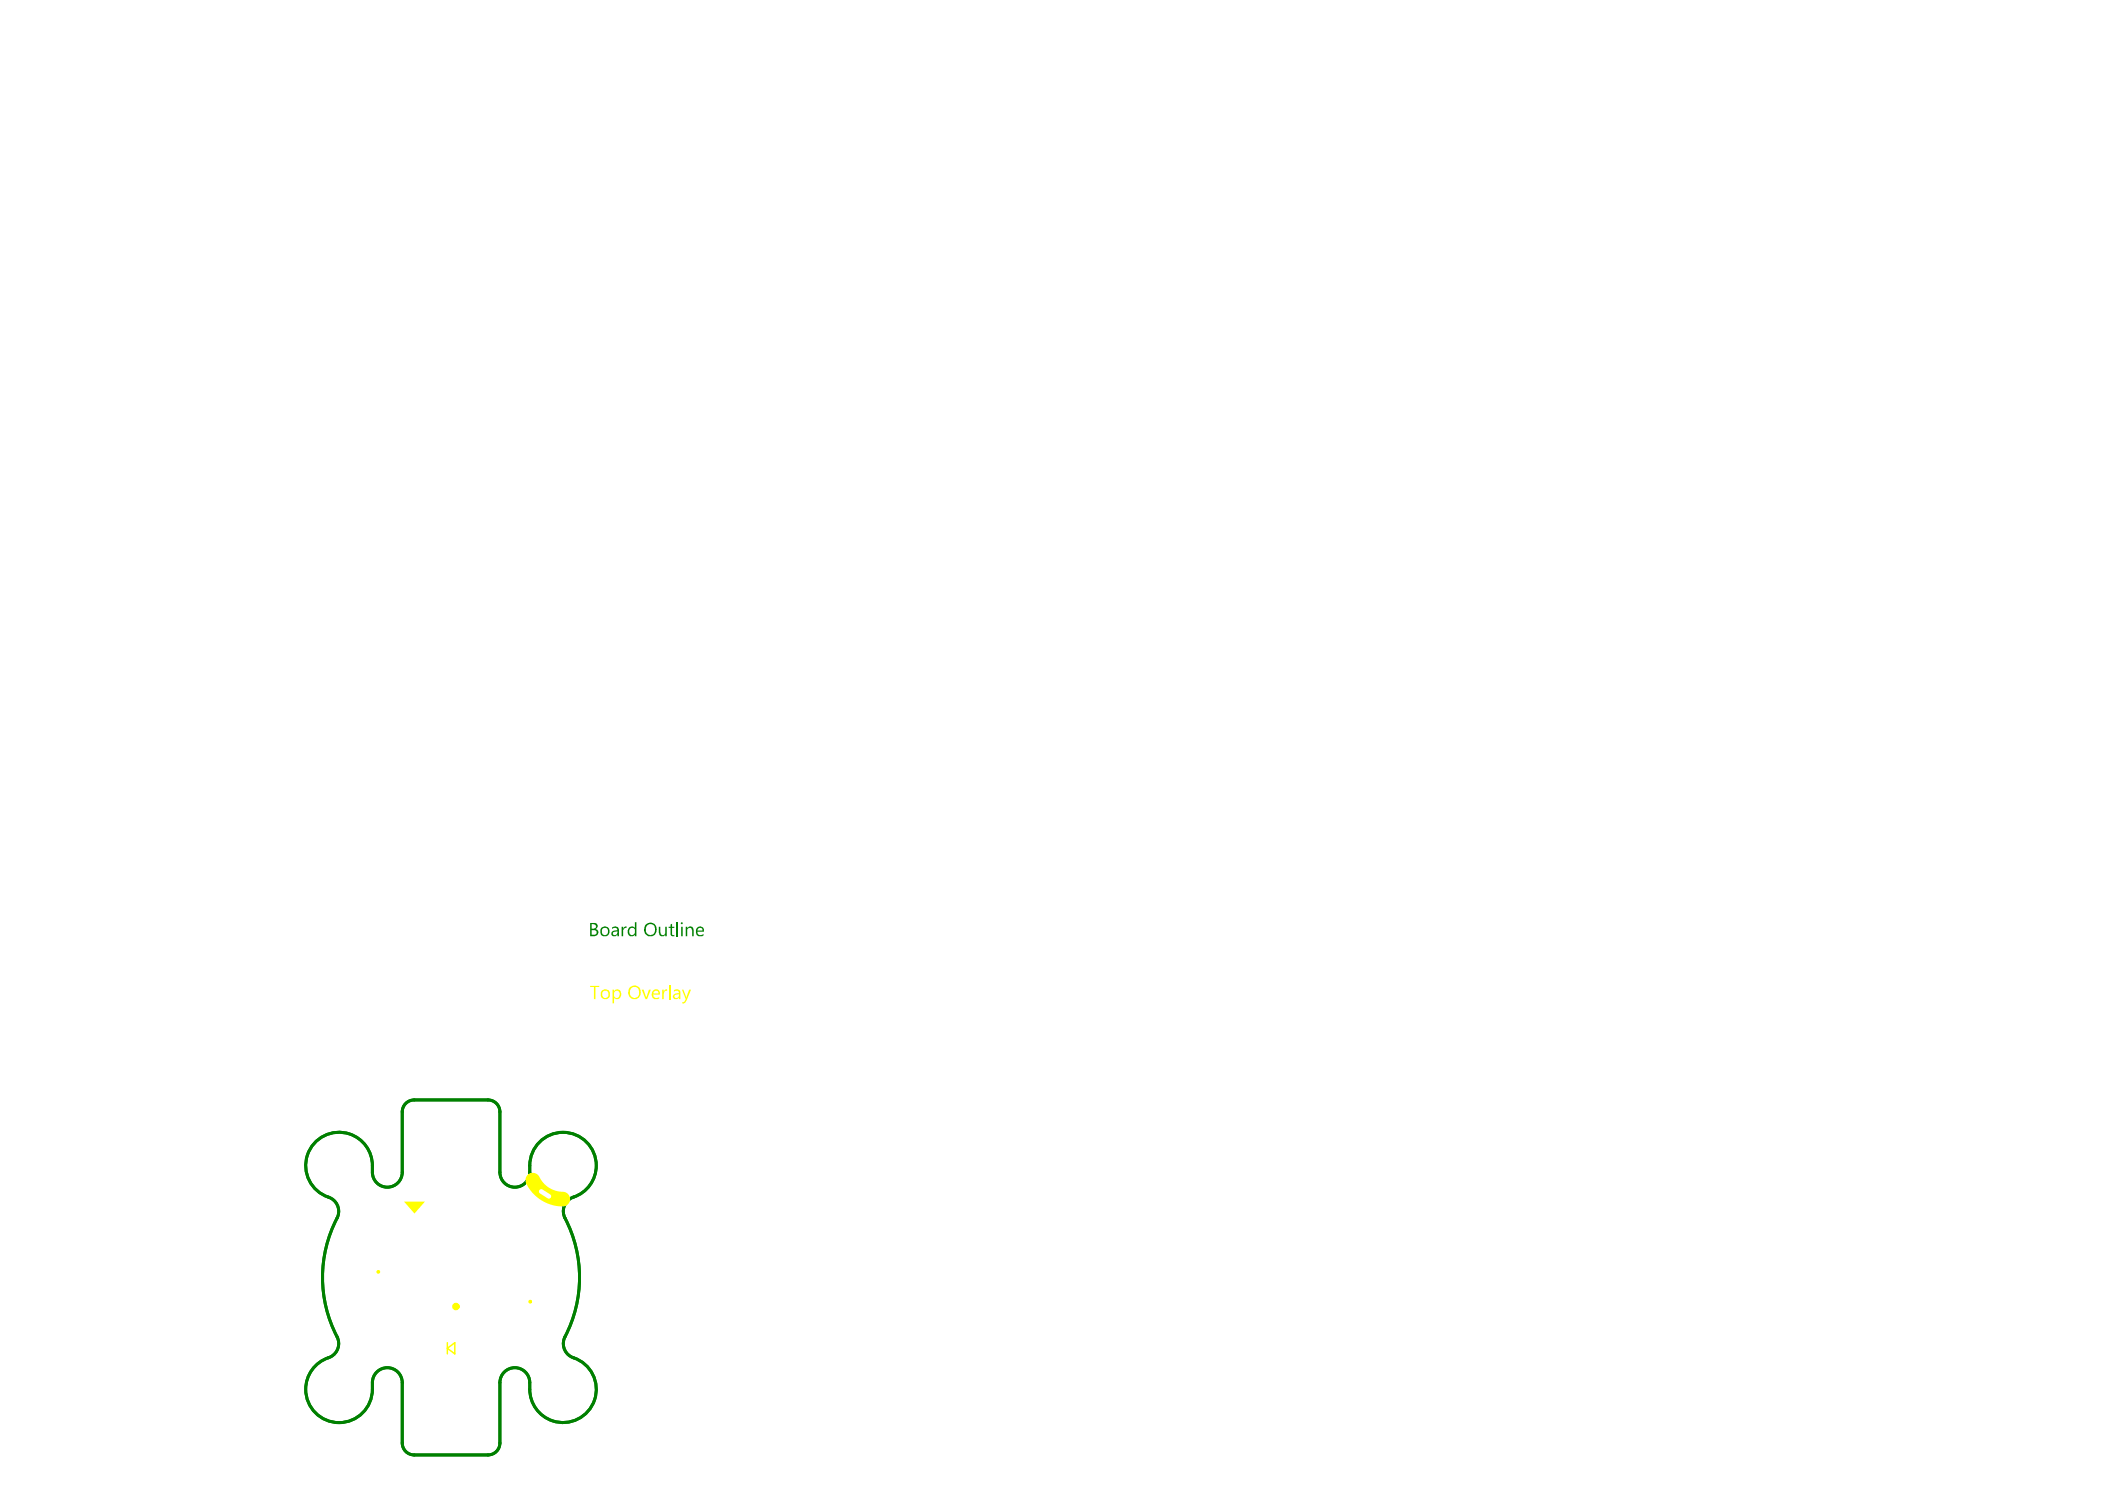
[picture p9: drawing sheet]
<svg xmlns="http://www.w3.org/2000/svg" width="297mm" height="210mm" viewBox="0 0 297 210" stroke-linecap="round" stroke-linejoin="round" font-family="sans-serif">
<path d="M56.8 156.8v8.6M58.4 155.2h10.5M70.5 156.8v8.6M52.5 164.4v1M74.8 164.4v1M52.5 195v1M56.8 195v8.6M70.5 195v8.6M74.8 195v1M58.4 205.2h10.5" fill="none" stroke="#008000" stroke-width=".42"/>
<g fill="#008000">
<path d="M87.7 130.7h.2l.1 .3v-.2l.4-.1v.2h-.3l-.2 .3v.9h-.2z"/>
<path d="M93 130.7h.2v.8a.36 .36 0 0 0 .3 .4 .36 .36 0 0 0 .4-.4v-.8h.2v1.4h-.2v-.2a.5 .5 0 0 1-.6 .1 .5 .5 0 0 1-.3-.5z"/>
<path d="M94.6 130.4l.2-.1v.4h.4v.2h-.4v.7a.2 .2 0 0 0 .1 .3 .2 .2 0 0 0 .3 0v.2h-.4l-.2-.2v-1h-.2v-.2h.2z"/>
<path d="M95.4 130.1h.2v2h-.2z"/>
<path d="M96.8 130.7h.2v.2a.49 .49 0 0 1 .6-.2 .49 .49 0 0 1 .3 .6v.8h-.2v-.8a.36 .36 0 0 0-.4-.4 .36 .36 0 0 0-.3 .4v.8h-.2z"/>
<path d="M83.5 130.4v.6h.3a.33 .33 0 0 0 .3-.3 .33 .33 0 0 0-.3-.3zM83.5 131.2v.7h.3a.33 .33 0 0 0 .4-.4 .33 .33 0 0 0-.4-.3zM83.3 130.2h.5a.44 .44 0 0 1 .5 .3 .44 .44 0 0 1-.3 .6 .51 .51 0 0 1 .4 .5 .51 .51 0 0 1-.5 .5h-.6z"/>
<path d="M85 131.1a.49 .49 0 0 0 0 .7 .49 .49 0 0 0 .7-.1 .5 .5 0 0 0 0-.6 .5 .5 0 0 0-.6-.2zM84.7 131.4a.69 .69 0 0 1 1.3 0 .69 .69 0 0 1-1.3 0z"/>
<path d="M86.5 131.5a.28 .28 0 0 0 .1 .4 .28 .28 0 0 0 .4-.2l.1-.3zM86.4 130.8a.63 .63 0 0 1 .9 .4v.9h-.2v-.2a.43 .43 0 0 1-.7 .1 .43 .43 0 0 1 .3-.7l.4-.1a.4 .4 0 0 0-.3-.3 .4 .4 0 0 0-.4 .2z"/>
<path d="M88.7 130.9a.55 .55 0 0 1 .9 0v-.8h.2v2h-.2v-.2a.62 .62 0 0 1-.9 0 .62 .62 0 0 1 0-.9zM88.9 131a.56 .56 0 0 0 .3 .9l.3-.2 .1-.4a.4 .4 0 0 0-.3-.4 .4 .4 0 0 0-.4 .1z"/>
<path d="M91.3 130.6a.76 .76 0 0 0-.1 .9 .76 .76 0 0 0 .7 .4 .82 .82 0 0 0 .2-1.5h-.5zM91 130.5h.1a.91 .91 0 0 1 1.2-.2 .91 .91 0 0 1 .3 1.2 .89 .89 0 0 1-1.2 .5 .89 .89 0 0 1-.4-1.3z"/>
<path d="M96.1 130.2a.13 .13 0 0 1 .2 0 .13 .13 0 0 1-.2 0zM96.1 130.7h.2v1.4h-.2z"/>
<path d="M98.5 131.1l-.1 .2h.7a.34 .34 0 0 0-.2-.4 .34 .34 0 0 0-.4 .2zM98.4 130.8a.59 .59 0 0 1 .7 0 .59 .59 0 0 1 .2 .6h-.9a.48 .48 0 0 0 .3 .5 .48 .48 0 0 0 .6-.2v.3a.69 .69 0 0 1-.9 0 .69 .69 0 0 1-.2-.8z"/>
</g>
<path d="M58.4 155.2a1.68 1.68 0 0 0-1.6 1.6M68.9 155.2a1.68 1.68 0 0 1 1.6 1.6M52.5 165.4a2.11 2.11 0 0 0 2.2 2.1 2.11 2.11 0 0 0 2.1-2.1M52.5 164.4a4.7 4.7 0 0 0-7.4-3.8 4.7 4.7 0 0 0 1.3 8.3 2.1 2.1 0 0 1 1.2 2.9 18.1 18.1 0 0 0 0 16.8 2.1 2.1 0 0 1-1.2 2.9 4.7 4.7 0 0 0-1.3 8.3 4.7 4.7 0 0 0 7.4-3.8M70.5 165.4a2.11 2.11 0 0 0 2.1 2.1 2.11 2.11 0 0 0 2.2-2.1M74.8 164.4a4.7 4.7 0 0 1 4.3-4.6 4.7 4.7 0 0 1 5 3.9 4.7 4.7 0 0 1-3.5 5.3 2.1 2.1 0 0 0-.9 2.8 18.2 18.2 0 0 1-.1 17.1 2.1 2.1 0 0 0 1.3 2.6 4.7 4.7 0 0 1 1.3 8.3 4.7 4.7 0 0 1-7.4-3.8M52.5 195a2.11 2.11 0 0 1 2.2-2.1 2.11 2.11 0 0 1 2.1 2.1M70.5 195a2.11 2.11 0 0 1 2.1-2.1 2.11 2.11 0 0 1 2.2 2.1M56.8 203.6a1.68 1.68 0 0 0 1.6 1.6M70.5 203.6a1.68 1.68 0 0 1-1.6 1.6" fill="none" stroke="#008000" stroke-width=".42"/>
<g fill="#ff0">
<path d="M57 169.5h3l-1.5 1.7z"/>
<path d="M74.5 165.7a1.11 1.11 0 0 1 1.8 .6 3.7 3.7 0 0 0 3.1 1.8 1.05 1.05 0 0 1 1 1.2 1.05 1.05 0 0 1-1.2 .9 5.5 5.5 0 0 1-5.1-3.7l.1-.4zM76.1 167.8a.33 .33 0 0 0 .1 .6l1.1 .6a.33 .33 0 0 0 .4-.1 .33 .33 0 0 0-.1-.4l-1.1-.7z"/>
</g>
<path d="M63.1 190.2l1.1-.8v1.6zM63.1 189.4v1.6" fill="none" stroke="#ff0" stroke-width=".21"/>
<g fill="#ff0">
<path d="M83.3 139.1h1.3v.1h-.6v1.7h-.2v-1.7h-.5z"/>
<path d="M90.6 139.6h.2l.4 1.1 .4-1.1h.2l-.5 1.3h-.2z"/>
<path d="M93.4 139.6h.3v.3l.1-.3h.3v.2h-.2l-.2 .2v.9h-.3z"/>
<path d="M94.4 139h.2v1.9h-.2z"/>
<path d="M96.2 139.6h.2l.5 1.1 .3-1.1h.3l-.6 1.6a.47 .47 0 0 1-.6 .3v-.1h.2l.3-.5z"/>
<path d="M85 139.9a.49 .49 0 0 0 .1 .7 .49 .49 0 0 0 .6 0 .49 .49 0 0 0 .1-.7 .49 .49 0 0 0-.7 0zM84.7 140.2a.7 .7 0 0 1 1.4 0 .7 .7 0 0 1-1.4 0z"/>
<path d="M86.4 139.6h.2v.2a.58 .58 0 0 1 .8-.1 .58 .58 0 0 1 .3 .7 .56 .56 0 0 1-.4 .5 .56 .56 0 0 1-.7-.2v.8h-.2zM86.7 139.9l-.1 .5a.41 .41 0 0 0 .5 .4 .41 .41 0 0 0 .4-.5 .43 .43 0 0 0-.3-.5 .43 .43 0 0 0-.5 .1z"/>
<path d="M89 139.5v.1a.73 .73 0 0 0-.1 .8 .73 .73 0 0 0 .8 .3 .82 .82 0 0 0 .1-1.4l-.4-.1zM88.8 139.4a.92 .92 0 0 1 1.2-.2 .92 .92 0 0 1 .3 1.2 .91 .91 0 0 1-1.2 .4 .91 .91 0 0 1-.4-1.2z"/>
<path d="M92.3 139.9l-.1 .2h.7a.36 .36 0 0 0-.2-.3 .36 .36 0 0 0-.4 .1zM92.1 139.8a.59 .59 0 0 1 .7-.2 .59 .59 0 0 1 .3 .7h-.9a.48 .48 0 0 0 .3 .5 .48 .48 0 0 0 .5-.2v.2a.69 .69 0 0 1-.9-.1 .69 .69 0 0 1 0-.9z"/>
<path d="M95.2 140.5a.32 .32 0 0 0 .3 .3 .32 .32 0 0 0 .3-.4v-.2l-.4 .1zM95.1 139.7a.58 .58 0 0 1 .9 .3v.9h-.2v-.2a.43 .43 0 0 1-.7 .2 .43 .43 0 0 1 0-.7l.7-.1a.37 .37 0 0 0-.3-.4 .37 .37 0 0 0-.4 .2z"/>
</g>
<circle cx="64.3" cy="184.3" r=".21" fill="none" stroke="#ff0" stroke-width=".63"/>
<g fill="none" stroke="#ff0" stroke-width=".32">
<circle cx="53.4" cy="179.4" r=".11"/>
<circle cx="74.8" cy="183.6" r=".11"/>
</g>
</svg>
